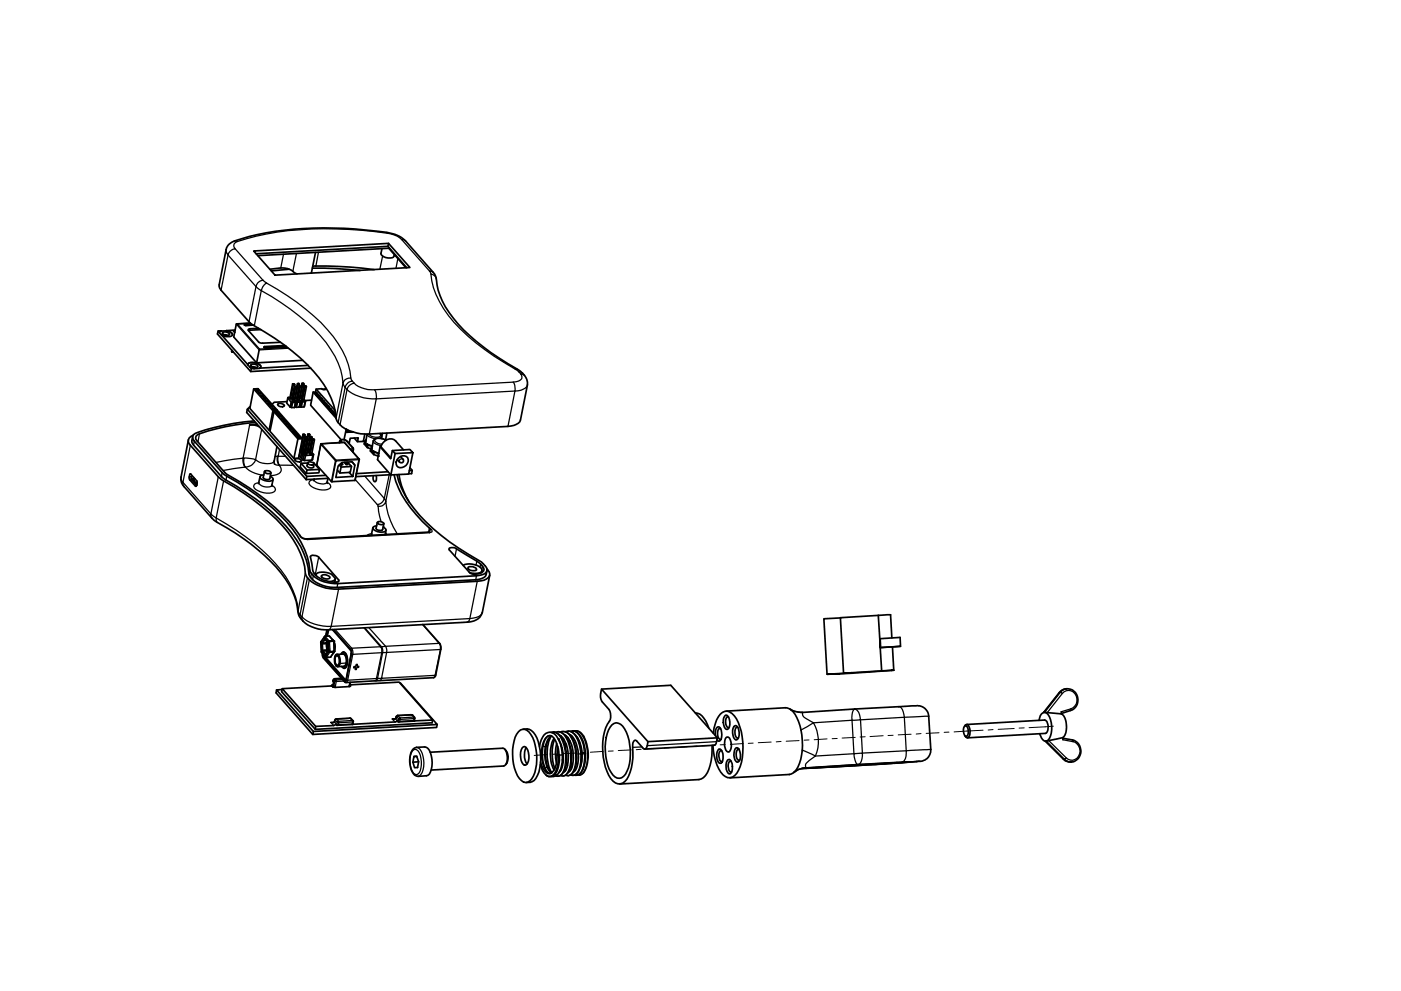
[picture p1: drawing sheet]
<svg xmlns="http://www.w3.org/2000/svg" width="420mm" height="297mm" viewBox="0 0 420 297" stroke-linecap="round" stroke-linejoin="round" font-family="sans-serif">
<!-- layer: Visible (ISO) -->
<g fill="none" stroke="#000" stroke-width=".51">
<path d="M68.5 73.5a6.7 6.7 0 0 1 4-1.9 102.5 102.5 0 0 1 40.3-2.3l3.2 .3a10.1 10.1 0 0 1 5.6 2.6l8.7 9.9a6.2 6.2 0 0 1 .8 3.2 25.8 25.8 0 0 0 7.9 13.6 79.2 79.2 0 0 0 17 12.3l.7 .7a4.4 4.4 0 0 1 1.5 3.5l-2.1 10.5a3.9 3.9 0 0 1-3.8 1.9l-41.6 2.3a10.6 10.6 0 0 1-9.6-3.9l-.2-.4a24.3 24.3 0 0 0-6.9-14.6 74.7 74.7 0 0 0-18.9-14.3l-8.8-9.9-.6-1.1 2.1-11.1zM76.1 75.2l40.4-2.3 6.4 7.3-40.4 2.3zM76.8 76.1l39.5-2.3 5.7 6.4M77.3 76.6l39.3-2.2 5.1 5.8M93.8 79.9h7.8l10.6 .9M94.6 75.7l-1.3 6.1M114.6 74.5l-.4 1.5a2.87 2.87 0 0 0 3.8 1.1l.2-.7M116.5 72.9l-.2 .9M116.6 74.2v.2M65.4 99.2l-.2 .9 10 11.3 18-1.1M65.8 99.7l.7 .7M66.2 99.2l-.4 .5"/>
<path d="M66.2 99.2h-.8l.4 .5M66.2 99.2h1.7M66.2 99.2l-.4 .4M66.8 99.6a1.45 1.45 0 0 1 2 .7 1.52 1.52 0 0 1-2.1-.5zM67.9 99.2l.6 .1a1.54 1.54 0 0 1 1.2 1.1M67.9 99.1a1.81 1.81 0 0 1 1.8 1.3 3.1 3.1 0 0 1-3.2 0M67.9 99.1v.1M70.4 99.6l-.4-.4 .4 .4M70.5 98.9l-2.6 .2M70.5 99l-.3 .2M71.2 97.1h-.3l-.8 3.9 6.9 7.8 13.8-.8M75.1 96.8l-4 .3"/>
<path d="M75.4 97.1l-2.1 .3 .4 .2 2.2-.1M75.8 97.4l-2.3 .1M77.5 98.4l-2.5 .1-.6 .4 3.3 3.8 1.1 .2 5.3-.3M78.3 98.8l-3.8 .3M81 80.7a11.4 11.4 0 0 1 5.2-.2l1.2 .5 1.6 1.1M86.7 80.7l-5.3 .5M93.7 80.4l7 .1 7.3 .6M66.5 100.4l7.8 8.9M67.1 100.3l1.2 .3M69.5 105.4l.4 .1M69.5 105l.2 .5M69.7 105.1l-.1 .4h.3"/>
<path d="M69.9 105.4v.1M74.3 109.2a2.76 2.76 0 0 1 3.9 .8M74.3 109.3a2.16 2.16 0 0 1 2.9-.3l.9 .5 .1 .7-.3 .1M74.3 109.3l.7 .8M75 110l1.2 .5M75 110l.4 .5h.8M75 110v.1M75.3 109.2l1.4 .1 .5 .2 .1 .5a1.68 1.68 0 0 1-2.1-.5zM75.4 110.5l-.2 .9M75.6 109.9l1.2 .3M76.1 116.6l1.3-.1 5.8 6.5-1.3 .1zM76.1 116.6l-1.2 5.8 5.8 6.6h.3"/>
<path d="M76.7 116.9l.7-.1 .3 .4-.7 .1zM77.4 117.7h.7l.3 .3h-.7zM77.4 116.8l-.1 .5M77.9 110.3l-1.7 .2M77.9 104.6l-.9 4.2M78.1 118.5l.7-.1 .3 .4-.7 .1zM78.1 117.7l-.1 .3M78.8 119.2h.7l.3 .4h-.7zM78.8 118.4l-.1 .4M79.5 119.2l-.1 .4M85.5 103.6l-6.2 .3-.1 .2 6.7-.2-6.5 .3M86.3 119.3l1 1.2"/>
<path d="M87 119.1h-.6l-.1 .2-.3 1.5 1.1 1.2M87.8 115l.6 .2-.9 4.4h-.4l-.2-.2 .9-4.4 .1 .2M87.8 119.1v.2l-.2-.1M88.3 119.9l.5 .5M88.4 115.2h-.5l-.8 4.4M88.5 115.8l.6 .2-.9 4.3h-.4l-.2-.2 .9-4.3 .1 .3M89.1 116l-.5 .1-.8 4.2M89.2 119l-.2 .1M89.2 115l.4-.1 .2 .3-.8 4.3-.6-.1M89.4 115.2l-.2-.2-.2 .9M89.7 119.7l.5 .6M89.8 115.2h-.4l-.9 4.3"/>
<path d="M89.9 115.7h.4l.2 .2-.9 4.4h-.4l-.2-.2 .9-4.4 .1 .2M90.4 119h.2M90.5 115.9h-.5l-.8 4.4M90.6 114.9h.4l.2 .2-.8 4.3-.6-.1M90.8 115.1l-.2-.2-.2 1M91.1 119.7l.5 .6M91.2 115.1h-.4l-.9 4.3M91.3 115.7l.4-.1 .2 .3-.8 4.3h-.5l-.2-.2 .9-4.3 .2 .2M91.9 115.9h-.4l-.9 4.3M92.5 109.5l-14.6 .8M93.4 119.9l-1.9 .2M93.9 117.5l-.7 4 9.1 10.3"/>
<path d="M94.6 117.6l-.2 .2M94.6 117.6h.3l.3 .4M94.8 118.2l.4-.2-.3 .3M94.8 116.6l5.7 6.4M95.1 118.5l.5-.2 .3 .4M95.5 119l.4-.3-.3 .4M95.8 119.4l.5-.2 .3 .4M96.2 119.7l.4-.1-.3 .3M97.6 116.6l.1 .1M97.7 116.4v.2a.94 .94 0 0 1-1.2-.1l-1.7 .1-.2 1M97.9 116.4l-1.3 .2M56.5 131.8l-2.2 11.2a3.2 3.2 0 0 0 .9 2.8l9.1 10.2a65.7 65.7 0 0 1 20 15.8 22 22 0 0 1 5.2 12.2 8 8 0 0 0 7 4.7l2.1 .1"/>
<path d="M57.8 130.9l-.3 1.6 .5 .9 9 10a70.3 70.3 0 0 1 20.4 16.3 24.3 24.3 0 0 1 5.4 12.8 9.2 9.2 0 0 0 8.3 3.6l41.6-2.3a4.7 4.7 0 0 0 2.9-1.1l.4-1.6M58 130.4a1.74 1.74 0 0 0-1.5 1.3 1.74 1.74 0 0 0 .6 1.8l8.8 9.8a85.5 85.5 0 0 1 18.9 14.4 24.6 24.6 0 0 1 6.9 14.6 8 8 0 0 0 6 4l3.8 .3 41.6-2.4a4 4 0 0 0 3.7-1.6 2.26 2.26 0 0 0-.8-2.1M74.2 122.7l-.2 .9 17.8 20.1M75 122l-.8 .7 17.8 20.1 5.7-.3M76.3 126.2a70.1 70.1 0 0 0-17.8 3.7 1.35 1.35 0 0 0-.2 2.4l8.9 9.9a69.4 69.4 0 0 1 20.5 16.3 24.3 24.3 0 0 1 5.3 12.9 9 9 0 0 0 8.3 3.5l41.6-2.3a3.5 3.5 0 0 0 3.1-1.4 3.6 3.6 0 0 0-2.4-3.2 62.6 62.6 0 0 1-21-17.6 24.8 24.8 0 0 1-3.5-8.1M76.6 126.6a64.9 64.9 0 0 0-17.4 3.7 1.15 1.15 0 0 0-.1 1.9l8.3 9.5a91.6 91.6 0 0 1 17.3 12.5l2 2.1 3.5 4.6 1.5 .6 37-2 .2-.4M77.1 127.1l-2.2 .3a4.9 4.9 0 0 1 2.9 .5M79.5 120.1l.7-.1 .3 .4h-.7zM80.2 120.8h.7l.3 .3-.7 .1zM80.2 120l-.1 .4M80.9 121.6h.7l.3 .4h-.7zM80.9 120.8l-.1 .4"/>
<path d="M81.6 122.4h.7l.3 .3-.7 .1zM81.6 121.6l-.1 .4M81.9 123.1l-1.2 5.9M82.2 123.4h1.3l7.2 8.1-1.4 .1zM82.2 123.4l-1.2 5.9 7.1 8.1 1.4-.1 1.2-5.8M82.3 122.4l-.1 .4M82.7 123.7h.7l.4 .4h-.7zM83.1 133.8l-.9 4.7 .2 .6M83.2 123v.4M83.3 121.1a1.45 1.45 0 0 1 2 .6l-.6 .2a1.06 1.06 0 0 1-1.4-.8zM83.4 124.5l.7-.1 .4 .4-.7 .1zM83.4 123.7v.4"/>
<path d="M84.1 125.3h.7l.4 .4h-.7zM84.1 124.4v.5M84.8 126.1l.7-.1 .4 .4-.7 .1zM84.8 125.3v.4M85.5 126.9h.7l.4 .3h-.7zM85.5 126v.5M86 120.4l-3.8 .2-.6 .6M86.2 127.7l.7-.1 .4 .4-.7 .1zM86.2 126.9v.3M86.9 128.4h.7l.4 .4h-.8zM86.9 127.6v.5M87.3 120.5l.5 .1-.4 1.6-.3-.2z"/>
<path d="M87.6 129.3l.7-.1 .4 .4-.8 .1zM87.6 128.4v.4M87.8 120.6h.8l-.3 1.6h-.9M88.3 130h.7l.4 .4h-.8zM88.3 129.2v.4M88.5 137.6l.7-.1a1.12 1.12 0 0 1 1.2 .7l-.5 .2a1.47 1.47 0 0 1-1.6-.6zM88.6 120.6l.2-.2-.5 1.8M88.8 120.4l.4 .2-.3 1.5-.4-.1zM89 130.9l.7-.1 .4 .4h-.8zM89 130v.4M89.2 120.6l.8-.1-.3 1.5-.8 .1M89.3 131.6l-1.2 5.8"/>
<path d="M89.7 136.4l.2 .1M89.7 130.8v.4M90 134.9l.7 .1-.6 .2M90 120.5l.2-.2-.5 1.7M90.2 120.3l.5 .1-.3 1.6-.5-.1zM90.3 138.9l-.3 1 1.8 2M90.3 138.9l1.8 2M90.5 135.6l-.4-.4-.3 1.5 .7 .6M90.7 120.4h.8l-.3 1.6h-.8M90.7 135.9l.7-.2-.9-.1-.3 1.5M90.7 134.2h.2M90.9 130.2l.6 .2-.9 4.3h-.4l-.1-.2"/>
<path d="M91.1 130.4l-.2-.2-.3 1.2M91.4 134.9h.2M91.5 120.4l.1-.1-.4 1.7M91.5 130.4h-.4l-.9 4.3M91.5 130.9l.6 .2-.8 4.3-.4 .1-.2-.3 .8-4.3 .3 .3M91.5 134.4l.1 .1M91.6 136.5l-.4-.1-.3 1.5M92.2 131.7l.6 .2-.9 4.3-.3 .1-.2-.3 .8-4.3 .2 .2M92.2 138.8l-1.9 .1M92.3 138.7l-.2 1.1 .7 .4 1.1-.1 .3-1M92.3 138.6l.7-.2a.96 .96 0 0 1 1.2 .7 1.14 1.14 0 0 1-1.9-.5zM92.3 130.1l.7 .2-.4 1.4"/>
<path d="M92.5 130.3l-.2-.2-.2 1-.3 .1-.9 4.3M92.8 135l.2 .1M92.9 135.6l-.8 .1M93 130.3h-.5l-.2 1.4M93 130.9l.6 .1-.8 4.4-.7-.2M93.2 131l-.2-.1-.2 1h-.4l-.8 4.4M93.5 135.7l.5 .5-.5 1.7h-2.6l-.4-.4 .2-1.6 .5 .5M93.5 137.9l.4-1.5-2.3 .1-.3 1.5M93.6 131h-.4l-.9 4.4M93.7 131.6h.4l.2 .2-.8 4.3h-.5l-.2-.2 .9-4.3 .2 .2M93.9 138.7l1.9 2M94 136.2l-.1 .2"/>
<path d="M94.3 131.8h-.4l-.9 4.3M96.5 120.1l.5-.2 .3 .4M96.9 120.5l.4-.2-.3 .4M97.2 121l.5-.2 .3 .3M97.6 121.3l.4-.2-.3 .4M97.9 121.7l.5-.2 .3 .4M98.3 122.1l.4-.2-.3 .3M98.6 122.5l.5-.1 .3 .3M98.6 122.5h.1M99 122.9l.4-.2-.3 .3M99.3 123.3l.5-.2 .3 .4M100.1 123.5l-.4 .2"/>
<path d="M100.1 123.5l-.3 .3M100.6 124.1l-.1-.2-.5 .2M100.7 124.3l-.3 .2M100.7 124.4l-.2 .2M100.8 125l-6.6-7.5h-.3l6.9 7.8M101.4 139.7l1.2-1.1 3-.2 .8 1-.6 3.4-5.1 .3zM101.8 132.7a1.24 1.24 0 0 1 .9-1 1.24 1.24 0 0 1 1.3 .5l2 2.2-.1 1.1M102.1 139.1l.2 .2M102.2 139l.2 .2M102.4 139.2l.3-.1v.2zM102.4 138.8l.3 .3M103.2 132.6l-7 .5-1.2 6.3 4.4 4.9 7.1-.3 1.2-6.4"/>
<path d="M103.2 132.6l.1 .1M103.3 138.6l.5 .6M103.3 132.6l4.4 5M103.4 138.5l.5 .6M103.7 128.6l.1 .1M103.8 128.7h.1M103.8 128.7l-.6 3M103.8 138.5l.5 .6M103.9 139.1h.4v.1h-.5zM104 129.1l.4 .4M104.1 128.8l-.2 .8 2-.1h-1.5l.1-.5M104.3 138.5l1.1 1.3-3.1 .2-.6-.6"/>
<path d="M105.4 139.8l-.4 1.8-3.1 .2-.7-.9M105.6 138.5l.8 .9M106.2 131.3l1 1.1M109.3 132.3l-.1 .8 1 1.1M109.4 130.1l-.4 2.2-1.8 .1 .2-1.2-2.4 .2-.2 1.2h-.5M109.6 132.5l-.1 .5 .5 .5 .1-.4M109.7 132.4h-.1M109.7 132l-.1 .5M109.8 131.8l-.5 .5 .3 .2M110.1 133.1l1.6 .6M110.1 133.1l.3 .3 1.2 .4M110.1 130.2l-.5 2.5 .4 .8"/>
<path d="M110.4 133.4l-.2 .8 1 .3M111.3 134.4l-.2 .8 1 1.1M111.4 134.6v.5l.5 .5 .1-.4M111.5 134.5h-.1M111.6 134.1l-.2 .5M111.6 133.9l-.3 .5 .1 .2M112 135.2l1.6 .6M112 135.2l.2 .3 1.4 .4M112.2 135.5l-.1 .8 1.3 .4 .1-.8M114 129.9a1.31 1.31 0 0 1 .4 1.5l.3-1.5M114 133.9l3.2 3.6 .5-2.4M114.2 133.9a2.81 2.81 0 0 1 4.4-1.8l2.4 2.8"/>
<path d="M114.2 133.9h-.2l-.8 3.9 4 4.6M114.2 133.9l3 3.4M115.7 131.9a3.1 3.1 0 0 0-3.6 0l-.7 2.9 .5 .8M116 129.8l-.4 2.1M117.7 135.1l5.2-.4 .9 1-5.3 .2zM119.1 137.7l.7 .8M119.4 137.3a1.61 1.61 0 0 1 1.9-.7 1.61 1.61 0 0 1 1.1 1.7 2.14 2.14 0 0 1-3.4 1.3 1.87 1.87 0 0 1 .4-2.3zM120.1 136.8l.8 .8a.67 .67 0 0 1-.1 1 .67 .67 0 0 1-.9-.1M123.8 135.7l-1.2 6.4-5.4 .3 1.3-6.5M57 142l2.1 2.2-.1 1.3-.3 .3-1.9-2.2zM57.3 142.9l.2 .9 1.5 1.7M57.3 143.4h1.1"/>
<path d="M57.5 143.7l1.5 1.6M57.6 143.4l-.1 .3M57.7 143.4l1.4 1.7M78 142.9l-.5 2.1M79.1 142.4l-.9 .2-.2 .3a2.78 2.78 0 0 0 3.3 1.2l.6-.4v-.3l-.8-.7M79.3 141.3l-.4 1.8 .7 .6h.9l.4-.2 .4-1.8M79.4 141.1h.4a1.17 1.17 0 0 1 1.4 .7l-.6 .2a1.17 1.17 0 0 1-1.3-.7zM81.9 143.7l-.3 2.1M92 142.8l-.2 .9M92.1 140.9l3.7-.2-.2 1-3.8 .2zM94.2 143.6l-.2 .5M98.4 143.4l-.2 1.5"/>
<path d="M98.5 143.4l-6.7 .3M102.3 140l-.4 1.8M104.7 141.6l1.1 1.2M111.8 158.2l-.5 2.1M112.8 142.5l.1 .5a1.11 1.11 0 0 1-.4 1.4 1.27 1.27 0 0 1-.5-1.8M113 157.6l-1.2 .6a2.87 2.87 0 0 0 3.8 1l.1-.6-.8-.6M113.2 156.6l-.4 1.8a1.35 1.35 0 0 0 1.9 .3l.4-1.7M113.3 156.4l.7-.1 1.1 .5-.2 .4-.5 .1a.85 .85 0 0 1-1.1-.9zM115.8 158.9l-.3 1.4M116.4 141.4l-9.5 .6M117.2 142.3l-10.5 .6M118.2 142.3a32.1 32.1 0 0 0 10.6 16"/>
<path d="M119.6 142.2a21.2 21.2 0 0 0 3.1 8.3M122.9 140.2l.7 .8M123.6 141l-.9 .1M123.6 141l-.2 1h-.8M93.1 166.7a2.26 2.26 0 0 1 2.5 .3l5.9 6.8 .1 .4a6.8 6.8 0 0 1-7.8-3.3zM94.7 172.3v.1a2.69 2.69 0 0 1 3.3-.8l1.4 .5 1.2 1.3a1.66 1.66 0 0 1-1.8 1M96.5 172.5a1.79 1.79 0 0 1 2.4 .7 1.88 1.88 0 0 1-2.6-.5zM100.6 173.5l-.2 1M134.7 164.3l.3-.1a2.14 2.14 0 0 1 1.9 .3l3 1.9a12.5 12.5 0 0 1 4.8 3.3 1.18 1.18 0 0 1 .4 1.3 1.18 1.18 0 0 1-1 .8l-.7 .2a2.6 2.6 0 0 1-2.6-.4l-6.1-6.8zM138.9 169.5a4.7 4.7 0 0 1 5.6 1.2v.4a3.5 3.5 0 0 1-3.7 .5M140.4 170l.8-.2a1.66 1.66 0 0 1 1.7 1l-.6 .3a1.33 1.33 0 0 1-1.9-1.1zM144.6 171.1l-.1 .6"/>
<path d="M146.9 172.4l-2.2 11.2a4.5 4.5 0 0 1-4.6 2.9l-41.5 2.3M96.2 192.5l.2 2.9M96.3 192.5l.3 .4 1.3-.2M96.4 192.5v.1a1.05 1.05 0 0 0 1.4 .2M96.5 195.5v.1M96.5 195.6l1.2 1.4M96.8 195.1l-.3 .3M96.9 195.1l-.4 .4M97.2 196.3l6.6 7.5M97.3 191l.2 .7M97.3 191l.2-.3h1.2l1.4 1.4M97.3 190.8l-1 1.7 .5 .3 1.1-.1"/>
<path d="M97.5 191.7v.1M97.5 191.7l.9 .9M97.6 192.8h.1M97.7 196v1h.8M97.9 192.7l.2-.2-.1 1.4 .3 1.3a1.05 1.05 0 0 0-1.4-.1M97.9 195l-1.1 .1M97.9 192.7l.1 2.2M98 190.6l-.6 .1-.1 .3M98 195h-1.3l-.2 .4M98 188.8l-.3 1.9M98.4 192.7l-.2 1.2 .3 1.1-.8 1.1v.9h1.4l1.2-1.7M98.4 192.6v.1"/>
<path d="M98.4 192.7l.1 2.2M98.5 194.9l.3 .5 1.4-.2M98.5 194.9l.5 .4 1.2-.1M98.6 188.8l-.4 1.8M98.6 195.1l.3 .3 1.2-.2M99.6 191.6a3.4 3.4 0 0 1 .3 4.3M99.7 188.7l5.6 6.4v.7l-1.6 8M99.8 192.1v.1M99.9 192.1l-1.3 .2-.1 .3M99.9 195.2v.1M100.1 192.2l-1.4 .1-.3 .4M100.1 192.2l-1.4-.1-.3 .5"/>
<path d="M100.1 195.2v.1M100.1 192.2l.1 3M100.7 196.3l.4-.2a2.47 2.47 0 0 1 .7 3.3l-.5 .4a2.46 2.46 0 0 1-.7-3.3zM101.1 196.1l1.8-.1a2.34 2.34 0 0 1 .7 3.3l-.5 .5h-1.8M101.1 196.5a2.07 2.07 0 0 1 .2 2.9M102.2 196.1l.7-.7a2.53 2.53 0 0 1 1.2 3.2 1.45 1.45 0 0 1-1 1.7l-.7-.5M102.9 195.4a1.89 1.89 0 0 1 1.3 2.4 2.53 2.53 0 0 1-.9 2.5h-.1M126.8 187.2l5.1 5.7 .3 .8v.9l-1.6 8-.6 .5-26.2 1.5-.5-.3-6.3-7-.3-.7v-.8M252 185.2l-4.9 .3 .9 16.6M263.4 184.5l-11.4 .7 1 16.6M263.4 184.5l3.7-.2 .4 6.9M263.4 184.5l.4 6.9"/>
<path d="M264 191.4l.1 2.7-.3-2.7 6.1-.3 .2 2.6-2.4 .2M267.7 193.9l-3.7 .2 .4 7M267.7 193.9l.3 7M270.1 193.7l-6 .4M82.9 206.8l-.1 .9 11 12.4M84.6 206.4l-.1 .9 10.1 11.3 35-2 .1-.8M94.7 217.7l-.1 .9M99.4 205.5v.1M99.4 205.5l.1 .1M99.5 205.6l-14.9 .8 10.1 11.3 5.4-.2 .5-.4 .4 .3 .5-.2M99.8 205.3l-.4 .2M99.8 216.6l.4-.1 .3-.8 .3-.2 4.2-.2 1 .8-.2 1.1-4.7 .2"/>
<path d="M99.9 204.3l.1 .1M100.1 204.3l-.2 1-.4 .3M102.4 203.3l-2.3 .2-.1 .8M105 205.3l14.7-.8 10 11.3-5.5 .3M105.1 204.5l-.1 1M105.2 205.6l-.4 .2-5 .1M119.9 216.2l-.3 .2-.5-.4-.6 .4-12.8 .6M120 204.7l11.1 12.5-37.1 2.1-11.1-12.5 1.7-.1M124.1 215.9l.1 .2M124.3 215l-.5-.6-.4-.2-4.1 .2-.4 .3-.3 .7-.4 .1M124.3 215l.1 .3M124.4 215.3l-.2 .8-4.7 .3"/>
<path d="M131.1 217.2l-.2 .8-37.1 2.1 .2-.8M155.5 219.3a2.17 2.17 0 0 1 3.7 .8 14.2 14.2 0 0 1 .2 13.4 2.06 2.06 0 0 1-1.8 1.1 2.06 2.06 0 0 1-1.8-1.3 14.4 14.4 0 0 1-.9-13.2zM156.9 218.6a3.5 3.5 0 0 1 4.1 2.6 14.5 14.5 0 0 1-.3 12.1 2.89 2.89 0 0 1-2.9 1.3M165.3 219.5a3.1 3.1 0 0 1 3.5 2.2 11.6 11.6 0 0 1-.1 10.2l-.9 .7h-1.2M166.6 219.5a3.1 3.1 0 0 1 3.8 2.4 11.4 11.4 0 0 1-.1 9.8l-.3 .3a1.55 1.55 0 0 1-1.9 .5M168.1 219.4a2.78 2.78 0 0 1 3.5 1.9 12 12 0 0 1 .2 10.3l-.6 .6a1.37 1.37 0 0 1-1.6 .1M169.6 219.3a3.3 3.3 0 0 1 3.9 2.6 12.1 12.1 0 0 1 0 9.4l-1.2 1h-1.2M171.1 219.3l.3-.2a2.8 2.8 0 0 1 3 2.1 11.4 11.4 0 0 1 0 10.2l-.9 .8-1.2 .1M172.1 219.1a2.81 2.81 0 0 1 3.3 2.3 11.4 11.4 0 0 1-.3 10.2 1.72 1.72 0 0 1-1.8 .7M180.4 206.6l13.9 15.7a2.47 2.47 0 0 1-.8 2.2l-.6-.2-2.3-2.4a1.2 1.2 0 0 0-.9 1.4 17.9 17.9 0 0 1-1.7 10.2 2.71 2.71 0 0 1-2.4 1.5 2.71 2.71 0 0 1-2.4-1.6 18.6 18.6 0 0 1-1-16.4 3.6 3.6 0 0 0 .4-4.4l-1.9-2.2-.5-.9-.1-1.2 .3-1.7 20.8-1.2 13.9 15.8M183.5 217.3a2.38 2.38 0 0 1 3.8 1.2 15.2 15.2 0 0 1 .3 13.6 2.17 2.17 0 0 1-3.8 .2 14.6 14.6 0 0 1-2-11.3 7.4 7.4 0 0 1 1.7-3.7zM208.5 213.7a4.6 4.6 0 0 1 3.7 3.5l.4 1.1"/>
<path d="M213.9 219.8a8.3 8.3 0 0 1 2.8-6.3 2.48 2.48 0 0 1 3.5 1.1 18.3 18.3 0 0 1 1.3 16.3 2.82 2.82 0 0 1-2.5 2.2 2.82 2.82 0 0 1-2.8-1.7 16.2 16.2 0 0 1-2.4-8M216.1 218.4h-.3a2.39 2.39 0 0 0 .2 3.3l.3-.1M217.6 214.4a2.17 2.17 0 0 1 1.3 2.8l-.4 1.2-.6 .2a3.2 3.2 0 0 1-.3-4.2zM217.7 213.2l17.9-1.1a4.1 4.1 0 0 1 3.4 3 17.9 17.9 0 0 1-.2 15.6 3.1 3.1 0 0 1-2.1 1.4M218.4 214.9l-.2-.1a2.38 2.38 0 0 0 .2 3.3l.2-.1M220.1 217.8l.6-.3a3.2 3.2 0 0 1 .3 4.2l-.3 .1a3.3 3.3 0 0 1-.6-4zM221.2 218h-.2a2.39 2.39 0 0 0 .2 3.3l.2-.1M236.9 212.5l1.4 .7 1.8 .3 16.2-1M248 202.1l20-1.2zM256.3 212.5l17.9-.9a3.5 3.5 0 0 1 4.3 3.1l.6 9.9a3.7 3.7 0 0 1-4.1 3.7l-33.2 2M256.4 212.5h.1M289.2 217.7l.6-.5a1.21 1.21 0 0 1 1 1.2l.2 .7a1.82 1.82 0 0 1-1 2.1l-.6-.6"/>
<path d="M289.3 217.7l.3-.2a2.15 2.15 0 0 1 .4 3.1l-.2 .2a2.31 2.31 0 0 1-.5-3.1zM289.9 217.2l23.4-1.4a2.61 2.61 0 0 1 .3 4l-23.5 1.4M311.8 219.9l.3 .7a2.11 2.11 0 0 0 1.4 1.6M313 213.5l4.7-5.9a3.3 3.3 0 0 1 5.2 .5 3.3 3.3 0 0 1-1.8 4.9l-2.8 .9M313 213.5a2.5 2.5 0 0 0-1.4 2.4M313 213.5h.1M313.1 213.5h.2M313.3 213.5l5 .5M313.3 213.5a2.52 2.52 0 0 1 1.7 2.1 7.1 7.1 0 0 1-.7 6.3l-.4 .2M318.3 213.3v.7M318.3 214a5.5 5.5 0 0 1 1.1 6.3l-.6 .8M123.9 224.5a4.5 4.5 0 0 1 4-.5 5.9 5.9 0 0 1 1.6 5.7 3.1 3.1 0 0 1-1.6 2.8l-2.5 .2a3.2 3.2 0 0 1-2.4-3.4l-.1-1.6 .2-1.5z"/>
<path d="M124.1 226.7h.9l.5 1.6-.3 1.7-.9 .1-.5-1.6zM125 226.7h-.9M125.5 228.3l-1.7 .2M129 225.5l21.8-1.2a3 3 0 0 1 1.3 3.4 1.92 1.92 0 0 1-1 1.9l-21.8 1.2M151.4 224.6a3.6 3.6 0 0 1 .3 4.6M156.6 224.2l.7-.4a3.9 3.9 0 0 1 .3 5.5 1.51 1.51 0 0 1-1.3-1.4l-.2-.8a4.2 4.2 0 0 1 .5-2.9zM157.8 224.1a5.1 5.1 0 0 0 .3 4.9M161.8 223.8a4.8 4.8 0 0 1 2.5-4.2 2.56 2.56 0 0 1 3 1.6 11.5 11.5 0 0 1 .2 10.6 1.89 1.89 0 0 1-2 .9M165.1 220.8l.3-.2a12.1 12.1 0 0 0 .1 11 7.5 7.5 0 0 1-1.9-6.3 7.7 7.7 0 0 1 1.5-4.5zM166.1 221.3a10.8 10.8 0 0 0 .1 9.5M166.3 221.6a13.5 13.5 0 0 0 .1 8.8M166.9 222.8a12.4 12.4 0 0 0 0 5.8"/>
<path d="M167.1 226.3h.7l-.3 .1M167.3 223.8l-.2 2.5M167.4 221.4a10.6 10.6 0 0 1 .6 9.9l-.3 .2M167.5 226.4l-.5 3.9a2.51 2.51 0 0 1-2.5 2.4 4.5 4.5 0 0 1-2.4-3.5M167.5 226.4l-.4-.1a7.1 7.1 0 0 1-1.6 5.2 1.55 1.55 0 0 1-2.4-.8l-1-2.2M167.6 226.3a8.6 8.6 0 0 0-2-5.6l-.9-.2a4.7 4.7 0 0 0-2 4.4 8.2 8.2 0 0 0 1.9 6.8h.8M167.7 221.9v.1M167.8 226.3a8.1 8.1 0 0 1-1.6 6 1.86 1.86 0 0 1-2.4 0M167.9 220.4a7.8 7.8 0 0 1 2.5 6.9l-.2 1.9a3.1 3.1 0 0 1-1.3 2.4M168 231.1h.1M168.1 230.7l.1 .2M168.1 220.6h.1"/>
<path d="M168.3 220.6l-.1 .2M168.3 223.4v.3M168.5 229l.2 .5M168.6 224.2l-.1 .7M168.7 227.7l.1 .9M169 221.4l-.2 .5M169.1 221.6l-.1 .6M169.3 230.8l.2 .3M169.4 220.3a7.8 7.8 0 0 1 2.6 6.9l-.2 1.9a3.1 3.1 0 0 1-1.4 2.4M169.5 230.4l.2 .5M169.7 220.5h-.1M169.7 223l-.1 1.1"/>
<path d="M169.9 228.5l.3 1M170.4 221.2l-.2 .3M170.8 230.7l.2 .3M170.9 220.2a7 7 0 0 1 2.5 5.8 5.8 5.8 0 0 1-1.4 5.4M170.9 222l-.1 .7M171.1 220.3v.1M171.2 229.6l.2 .6M171.3 228.6l.3 .9M171.6 220.7l-.2 .3M172.1 231.1l.2 .1M172.3 230.6l.3 .2M172.8 220.6a10.3 10.3 0 0 1 1.3 9.3"/>
<path d="M194.3 222.3l20.8-1.1-.3 1.7-.6 .5-20.8 1.1M213.6 223.4a15.3 15.3 0 0 1-2 9.1l-.7 .6-1.3 .6-23.8 1.3M214.6 220.5a2.6 2.6 0 0 1 .7-2.6 1.4 1.4 0 0 1 1.1 1.6 2.6 2.6 0 0 1-.8 2.7l-.6-.4M215.6 224.5a1.28 1.28 0 0 1 1.2 1.4 3.4 3.4 0 0 1-.6 2.9h-.4a3.3 3.3 0 0 1-.2-4.3zM216.5 225h-.3a2.38 2.38 0 0 0 .1 3.3l.4-.1M217.7 221.1l.4-.2a2.45 2.45 0 0 1 1.2 2.9 1.48 1.48 0 0 1-.9 1.6 3.4 3.4 0 0 1-.7-4.3zM218.1 228l.7-.4a3.4 3.4 0 0 1 .2 4.4 1.28 1.28 0 0 1-1.2-1.4 3.9 3.9 0 0 1 .3-2.6zM219.3 228.1h-.3a2.3 2.3 0 0 0 .1 3.3h.4M220.8 224.1a2.17 2.17 0 0 1 1.3 2.8 1.28 1.28 0 0 1-1.1 1.6 3.2 3.2 0 0 1-.2-4.4zM221.7 224.6h-.3a2.46 2.46 0 0 0 .2 3.4l.2-.2M236.7 232.1h.1M236.7 232.1l-17.8 1.1"/>
<path d="M241.7 230.3l-1.3 .1M242.8 230.1l16.1-.8 13.8-.9-31.8 1.9a4.3 4.3 0 0 0-2.9 1.3M242.8 230.2l-2.1 .1M313.9 222.1l-.4 .1M318.8 221.1l-4.9 1M318.8 221.3l2.8 .5a3.4 3.4 0 0 1 2.5 3.8 3.4 3.4 0 0 1-3.6 2.8l-1.2-.4-5.8-5.8M318.8 221.1v.6"/>
</g>
<!-- layer: Visible Narrow (ISO) -->
<g fill="none" stroke="#000" stroke-width=".38">
<path d="M70.5 74.6l8.4 9.4M71.2 72.4a1.26 1.26 0 0 0-1 .9 1.26 1.26 0 0 0 .3 1.3 2.37 2.37 0 0 0-2.1 1.8l-.6-1v-.6M85 76.2l-.8 4.1M88.9 76l-1.1 5.3M95.5 75.6l-.8 4.1M114.7 76.8l-.8 3.9M116 69.6l.1 .3a7.8 7.8 0 0 1 4.4 1.9M116.1 69.9a103.2 103.2 0 0 0-42.1 1.7l-2.8 .8-1-.2M116.5 74.4l.1 .1M119.3 77.5l-.6 2.9M120.5 71.8l1.1 .4M120.5 71.8l8.3 9.4"/>
<path d="M66.3 87l2.1-10.6 8.4 9.5-2.1 10.5M70.9 97.1l6.8 7.8 8.9-.5M73.4 97.3v.2M75 98.5l-.1 .5M75.1 96.9l-3.9 .2 6.7 7.5 8.3-.5M77.3 84.8l.5-.4 1.1-.4 1.1 .9a2.88 2.88 0 0 0-1.6 2.2l-1.6-1.2zM80 84.9a66.5 66.5 0 0 1 19.9 16 23.3 23.3 0 0 1 5.3 12.4 2.2 2.2 0 0 0-2.3 1.5 26 26 0 0 0-8.7-16.2 75.6 75.6 0 0 0-15.8-11.5l-2.1 10.5M129.9 81.6l-1.1-.4 .4 .9M130.9 83.7a1.89 1.89 0 0 0-1.7-1.6 27.2 27.2 0 0 0 9 16.6 77.7 77.7 0 0 0 16.2 11.9M79.3 103.9l-.1 .2M94.4 117.8l.4 .4M94.6 117.6l.3 .4"/>
<path d="M95.1 118.5l.4 .4M95.3 118.4l.3 .4M95.8 119.3l.4 .4M96 119.2l.3 .4M96.7 119.9l.3 .5M104.1 116.8l-.6-.7-2.1 10.6M104.1 116.8l-2.1 10.5M105.2 113.3l.5 .9a2.34 2.34 0 0 0-2.2 1.9l-.6-1.3-2.1 10.6M105.7 114.2l.5 .7M106.2 114.9a2.58 2.58 0 0 0-2.1 1.9M106.2 114.9a8 8 0 0 0 6.1 1.9l.5 1v1.8a12.7 12.7 0 0 1-8.7-2.8M153.9 114.5l.5 .9v1.8"/>
<path d="M153.9 114.5l-41.6 2.3M154.4 117.2l-41.6 2.4-2.1 10.5M154.4 117.2l-2.1 10.6M155.1 110.6h-.7l1.2 .8M155.6 111.4l1.1 .5M155.6 111.4l.5 .7M157.3 112.5l-1.2-.4a1.27 1.27 0 0 1-.6 2.1l-1.6 .3M158.2 115.4a3.8 3.8 0 0 1-3.8 1.8M57.1 133.5l-2.2 11.1M58.3 132.3l-.3 1.1M59.8 130l-.4 2.4M72.9 137.3l.1 1.8 .5 .9"/>
<path d="M72.9 137.3l-8.1 1.3M72.9 137.3h.3M73.2 137.3l-.1 1.2 .5 1.5M73.2 137.3l1.7 .1 1.7 .4a3.1 3.1 0 0 1-3 2.2M74.9 127.4l-2 9.9M78.5 128.6l-1.9 9.2a5.1 5.1 0 0 0 5.4 .7l.2-.3M82.4 139.1l.5 .3h.8M83.2 136.8l-.1 1.2 .6 1.4M83.2 136.8h-.7M83.2 136.8h2.4M83.7 139.4a1.57 1.57 0 0 1 .6 1.7 1.57 1.57 0 0 1-1.4 1.2l-1.8 .3M83.7 139.4h.1"/>
<path d="M83.8 139.4l4.3 .1M83.8 134.7a6.5 6.5 0 0 0-.2 4.4l.2 .3M95 139.4l1.2-6.3 4.4 5-1.2 6.2M96.3 133h.1M96.4 133l6.9-.4 4.3 4.9-6.8 .4zM96.4 133l-.2 .1M96.5 120.1l.4 .4M97.2 120.9l.4 .4M97.4 120.8l.4 .3M97.9 121.7l.4 .4M98.1 121.5l.4 .4M98.6 122.5l.4 .4"/>
<path d="M98.8 122.4l.4 .3M99.3 123.3l.4 .4M99.5 123.1l.4 .4M100 124.1l.4 .3M100.2 123.9l.4 .4M100.6 138l.2 .2zM101.9 132.3l.1 .2M102 132.5l-.1 .2M102 132.5l.1 .1M102.4 132.2l-.4 .3M102.4 132.2l.3 .4M103.2 132.6h.1"/>
<path d="M103.8 132.1l-.2-.2a1.05 1.05 0 0 0-1.4 .1l.2 .2M103.8 132.1l1.9 2.1M103.8 132.1l.2 .1M105.7 134.2l-.1 .3-.6 .1M105.7 134.2h.2M106 134.7l-.6 .4M107.6 137.8l-6.8 .4-1.2 6.2M107.6 137.8l-1.2 6.2M107.7 137.6l-.1 .2M107.8 137.7l-.2 .1M110.1 130.2a2.39 2.39 0 0 0 2.5 1.3M112 132.1a2.36 2.36 0 0 0 2.4 1.5"/>
<path d="M113.9 130l.3 .5a2.68 2.68 0 0 1-3.6-.4M114.4 130.9l-.5 .5M115.7 132l-1.1-.5a1.91 1.91 0 0 0-2.3 .5 2.22 2.22 0 0 0 2.3 1.1M120.8 137.7a.69 .69 0 0 0-.8 0 .69 .69 0 0 0-.2 .8M54.3 143l.2 1.1 .4 .5M54.9 144.6v.9l.3 .3M56.9 143.8h.6M57.3 142.2h-.4M57.3 142.9h-.5M58.4 143.4l-.1 .8M58.6 145.7h.3M58.9 144.8h.2"/>
<path d="M59.1 144.6l-.3 .2M65.2 156.6l-.3-.3-.1-1.1a60.6 60.6 0 0 1 20.9 17.7 23.4 23.4 0 0 1 3.7 10.1M65.5 142.9l-2.3 11.1-8.3-9.4M66.6 141.7l-.2 1.2M67.1 144.1l-2.3 11.1-1.6-1.2v.5l.3 .7M68 142.7l-.2 1.2M73.5 140l-6.6 1M73.5 140h.1M73.6 140a8.5 8.5 0 0 0 4.9 2.4M77.6 144.7a1.25 1.25 0 0 0-1.5 1.1 4.9 4.9 0 0 0 4.7 2 1.57 1.57 0 0 0 1.8-1.1l-.1-.4-1-.8M77.6 144.6a2.87 2.87 0 0 0 3.7 1.1l.2-.3M93 144.1l1.2-.4a2.75 2.75 0 0 0 3.9 .8 1.38 1.38 0 0 1 1 1.7 5 5 0 0 1-6.5-1.3z"/>
<path d="M106.6 143.7l6.6 7.5M113.2 151.2l.2 .6M113.4 151.8l.1 1.5 .8 3.1M113.4 151.8a1.92 1.92 0 0 0 2.3-1.5 20.7 20.7 0 0 0 3.4 9.7M115.6 159.6l.4 .6M116.7 142.4l-1.4 7-5.9-6.7M117.3 142.4l-1.6 7.9-.4-.9a2.38 2.38 0 0 1-2.1 1.8M128.5 159.5l.3 .2M128.8 159.7l-36.5 2M128.8 158.3l-.3 1.2M128.9 159.1l-.1-.8 .6 .4 .2 .5-.1 .2-.7 .3M89.9 160.5l.8 .9 1.6 .3"/>
<path d="M91.6 171.8l-2.2 11.2M91.9 161.5l.4 .2M92.2 173.2l-2.2 11.1M92.8 173.8l-2.2 11.1M92.9 170.8l-.3 1.2M93.4 171.9l-.2 1.2M94 172.5l-.3 1.2M95.6 167l-1 5.2M101.3 174.9l-.2 1.2M101.5 173.8l-.1 .6M101.5 176.6l-2.2 11.2M111.7 160.5l-.3-.6-1.4 .6"/>
<path d="M136.9 164.5l-.4 2.2M142.9 172.6l-.2 1.2M143 168.2l-.3 1.2M143.1 174.2l-2.2 11.2M144.1 169.1l-.1 .9M144.7 169.7l-.2 1M89.4 183l.6 1.3M89.4 183l-.1 .4M90 184.3v.9l.3 .3M90 184.3l.6 .6M90.6 184.9a12.3 12.3 0 0 0 8.7 2.9M90.6 184.9v.9l.3 .4"/>
<path d="M96.3 192.6l.1 2.8M96.5 195.5l1.1 1.3M96.5 192.8l.1 2.3M96.6 195.2l1 1.1M96.7 195.9l.3 1.2M96.7 192.9l.1 2.1M96.8 195.9l.2 1M96.9 195.1l.8 .9M97 196.1v.8M97 197.1l6.3 7.1M97 196.9l6.3 7.1M97 197.1v.2"/>
<path d="M97.3 196.6l6.1 7.2M97.3 191.5l-.8 1.2M97.4 191.5l1 1.1M97.5 190.7l1.2 1.4M97.5 191.7l-.7 1.1M97.9 192.8l.1 2.1M98 195l.2 .3M98.1 192.4l-.2 .4M98.1 188.8l-.4 1.9M98.2 188.8l-.3 1.9M98.4 193l.1 1.7M98.4 192.7l.1 2.2"/>
<path d="M98.4 188.8l-.4 1.8M98.4 193.6v.5M98.5 195.1l-.8 1.2M98.6 192.4l.1 2.8M98.6 192.3l-1.3-1.3-1 1.5M98.7 195.3l-1 1.5M98.7 190.7l1.3 1.4-.3-.4M98.8 192.3l.2 3M98.9 195.4l-1 1.6M99.3 192.2v.1M99.3 187.8l-.4 .8-.3 .2M99.3 192.1l.1 .1"/>
<path d="M99.4 195.3v.1M99.6 195.3l-.1 .1M99.8 188.7l5.4 6M99.9 195.8l.3-.4-1.1 1.6M99.9 192.1v.1M100 188.7l5.2 5.8M100.1 192.1a4.1 4.1 0 0 1 .2 3.2M100.1 192.2v3.1M100.1 192.8l.2 1.8M100.5 188.6l5 5.7M100.7 196.3l.3-.1a2.3 2.3 0 0 1 .7 3.2l-.3 .4h-.3a2.79 2.79 0 0 1-.4-3.5zM100.8 196.5h.3a2.15 2.15 0 0 1 .3 2.9l-.3 .1-.5-.6a2.3 2.3 0 0 1 .2-2.4z"/>
<path d="M101.1 196.5a1.93 1.93 0 0 0 .2 2.9M102.7 196.1l.3-.2a2.59 2.59 0 0 1 .3 3.9h-.4M103.8 198.7l-1.8 .2M105.2 194.5l.2 1.5M105.2 194.7l.1 1.2M105.2 194.7v.2M105.3 195.9l-1.5 7.7M105.3 195.8v.1M105.4 196l.4 .1M105.4 196l-1.5 7.8M105.5 194.3l.3 .8v1M105.5 194.3l-.3 .2"/>
<path d="M105.8 196.1l-1.5 7.8M106.1 199.8h.6l.1-.7h.4l-.1 .6h.5v.4h-.6l-.1 .6h-.4l.1-.6h-.6zM109.2 188.2l4.9 5.7M109.4 188.2l5 5.7M114.1 193.9l.4 .7v1M114.1 193.9h.3M114.1 193.9l-8.6 .4M114.4 193.9l1.2-.2 .4 .8v1.1M114.4 193.9l.3 .7v1M114.5 195.6l-1.6 7.8h.3l-.4 .7M114.5 195.6h.2M114.5 195.6l-8.7 .5"/>
<path d="M114.7 195.6l-1.5 7.8 1.2-.1-.5 .7M116 195.6h-1.3M126.7 187.2l5 5.6-16.1 .9-5-5.6M131.9 192.9l-.2-.1 .4 .9v1M132.1 194.7l-1.6 7.7-16.1 .9 1.6-7.7M132.1 194.7l-16.1 .9M132.2 194.6l-.1 .1M140.9 185.4l-.2 .6-.6 .5M140.9 185.4l-41.6 2.4M144.7 183.6a2.73 2.73 0 0 1-2.8 1.7l-1 .1M99.4 205.5v.1M99.5 205.6l.3 .3 .3-.3"/>
<path d="M99.8 216.6l-.6-.1a.84 .84 0 0 0 1.1-.1l.7 .8M99.9 205.3l.2 .3M99.9 204.3v-.2l.2 .2M99.9 203.9v.1M100.1 203.8l-.2 .1M100.1 205.6l.5 .1M100.1 203.8l.4 .3-.4 1.5M100.2 216.5h-1l.9 1M100.3 203.4l.2 .1M100.4 216l-.1 .3M100.4 215.9v.1M100.5 203.5l-.4 .3"/>
<path d="M100.5 203.5l.3 .3 1.9-.1M100.6 203.9l.2-.1v.5l-.3-.2zM100.6 215.9l-.2 .1M100.6 205.7l-.1 .3M100.6 215.9l.6 .6-.2 .7M100.8 215.5l.2 .1M100.8 204.3l-.2 1.4M101 215.6l-.4 .3M101 215.6l.5 .6M101 217.2l.4 .1M101 217.2v.2M101.3 216.3l.2-.1 .1 .4-.4-.1z"/>
<path d="M102.4 203.4l-1.9 .1M103.1 204.1l-2.3 .2M103.3 204.2v.1M103.4 203.8h.3M103.4 203.8l-.1 .2M103.6 203.8h-.2M103.8 203.6l-.1 .4h-.4M103.8 203.6h.1M103.9 203.8l-.3 .5-.3-.1M103.9 203.8l.4 .1M104.3 203.9l8.6-.5-.1 .4-.3 .3M104.3 203.9l-.5 .7"/>
<path d="M104.7 205.5l.1 .3M104.9 205.4l-.2 .1M104.9 204.5l-.2 1M104.9 205.3l.3 .3-.2-.1M105 215.3l.7 .6M105.3 215.4l-4.3 .2M105.7 215.9v.5M105.7 215.9l.2 .1M105.7 215.9l-4.2 .3M105.7 216.4l-4.1 .2-.1 .6 4.2-.2M105.7 216.4v.6M105.8 217h-.1"/>
<path d="M105.9 217l.1 .1M105.9 216.3l-.2 .1M118.2 215.5h-.6l.8 .1 .3-.3 .7 .8M118.6 215.4l-1 .1 .9 .9M118.8 215l-.1 .3M118.8 214.9v.1M119 214.9l-.2 .1M119 214.9l.6 .6-.2 .6M119.3 214.4l.1 .2M119.4 214.6l-.4 .3M119.4 214.6l.6 .6M119.4 216.1l.4 .2"/>
<path d="M119.4 216.1v.2M119.7 215.3l.3-.1v.4l-.4-.1zM120 215.6l4.2-.2-.1 .5-4.2 .3zM123.4 214.2l.7 .7M123.8 214.4l-4.4 .2M124.1 214.9l.1 .5M124.1 214.9l.2 .1M124.1 214.9l-4.1 .3M124.3 215.9l.1 .2M124.3 215.9l-.2 .1M124.4 215.3l-.2 .1M130.7 202.3l-.7 .8"/>
<path d="M166 219.4l-.3 .2M166 219.4a4.9 4.9 0 0 1 3.2 4.2 12.9 12.9 0 0 1-.4 7.9l-.5 .6-1 .5M166 219.4h.1M167.3 219.3a2.91 2.91 0 0 1 2.4 1.9 12.7 12.7 0 0 1 .6 10.2l-.9 1.1-.6 .1M168.8 219.3a2.91 2.91 0 0 1 2.5 1.8 12.7 12.7 0 0 1 .5 10.2l-.4 .7-1 .5M170.4 219.1a3.7 3.7 0 0 1 3 3l.8 3.9 .2-.1M171.4 219.4l.2-.2a1.89 1.89 0 0 1 2 1.1 12.7 12.7 0 0 1 .8 11l-1 .9-.6 .2M171.6 219.1h.3M172.6 219.1a4.3 4.3 0 0 1 3.1 3.9 10.5 10.5 0 0 1-.9 8.8l-1.1 .5M237.2 212.7l1 .5 2.3 .3M240.2 218.8l3.8-2.2a11.2 11.2 0 0 1 .5 10l-3.9-1.8M240.7 213.5v.6a2 2 0 0 0 1.4 1.5l1.9 1 11.5-.7"/>
<path d="M255.5 215.9l.6 10-11.6 .7-1.7 1.3a1.89 1.89 0 0 0-1.2 2l.1 .3-2.4 .5-1 .7M256.1 212.6l.2-.1a3.1 3.1 0 0 1 1.8 3.3l-2.6 .1v-1.7zM258.1 215.8l13.1-.8 .6 10-13.2 .7zM269.5 211.8a1.65 1.65 0 0 1 1.4 1.6l.3 1.6M278.5 214.7l-7.3 .3M317.7 207.6h.1M317.8 207.6h.1l-4.6 5.9M317.8 207.6l-4.7 5.9M318.6 207.9l-4.5 5.7M319.7 206.5l-1.4 .5-.5 .6M320 206.4l-.8 .2-1.3 1 .7 .3a2.54 2.54 0 0 1 3.1-.6 2.54 2.54 0 0 1 1.3 2.9 2.87 2.87 0 0 1-1.8 2.3M321.2 212.5l-.1 .5"/>
<path d="M321.2 212.5l-2.9 .8M123.6 225.2a.98 .98 0 0 1 1.7-.2 7 7 0 0 1 .4 6.6 .98 .98 0 0 1-1.7 .2 6.6 6.6 0 0 1-.4-6.6zM124.9 224a2.14 2.14 0 0 1 1.7 1.8 6.7 6.7 0 0 1-.7 6.7l-.5 .2M162.8 223.6l.7 .2a12.5 12.5 0 0 0 .5 6.2l.3 .1M163.5 230.3l.5-.3 .7 1.1 .7 .5M164.8 220.5a3.6 3.6 0 0 0-2.3 3.6 9.1 9.1 0 0 0 1.6 7.3l.9 .4M165.3 220.6a4.4 4.4 0 0 0-1.8 3.2l.3-.1M166.4 232.1l.5 .2 .2-.1M168.6 225.6h.2M168.7 226.2l-.9 .1M171.3 232.1l.3 .3M173.4 226h.8v1.2a5.7 5.7 0 0 1-1.9 5.1l-.5 .1"/>
<path d="M175.6 225.9h-1M192.5 223.9l-2.8 .1M214.9 222.3l-20.8 1.2M241.7 230.3h.1M241.7 230.3l-1.3 .1M256.1 225.9l2.5-.2v.9a2.73 2.73 0 0 1-1.2 2.6 1.6 1.6 0 0 1-1.1-1.6zM256.4 229.3v.2M257.4 229.2l-15.7 1M265.4 228.8v.1M270.5 228.5l-13.1 .7M272 228.4v.1M275 228.3l-33.3 2"/>
<path d="M279.1 224.6l-7.3 .4a3 3 0 0 1-1.3 3.5l5.5-.3-1.1 .1M313.6 222.2l5.4 5.4M313.8 222.2l5.4 5.3M314.5 222l5.2 5.1M318.8 221.7l3 .6M319 227.6l.6 .5 1.5 .3M319.2 227.5l1.3 .8 .9 .1M319.2 227.5l-.2 .1M321.6 221.8l.2 .5a2.8 2.8 0 0 1 2.1 3.1 2.8 2.8 0 0 1-2.9 2.4l-1.3-.7-.5 .4"/>
</g>
<g fill="#000">
<circle cx="96.2" cy="133.1" r=".19"/>
<circle cx="114.9" cy="158" r=".19"/>
<circle cx="96.4" cy="192.6" r=".19"/>
<circle cx="96.6" cy="195.3" r=".19"/>
<circle cx="97.8" cy="192.8" r=".19"/>
<circle cx="97.9" cy="195" r=".19"/>
<circle cx="268.4" cy="228.8" r=".19"/>
</g>
<!-- layer: Visible (ISO) -->
<g fill="#000">
<circle cx="94.4" cy="117.8" r=".25"/>
<circle cx="94.8" cy="118.2" r=".25"/>
<circle cx="95.1" cy="118.5" r=".25"/>
<circle cx="96.2" cy="119.7" r=".25"/>
<circle cx="88.5" cy="122" r=".25"/>
<circle cx="89.9" cy="121.9" r=".25"/>
<circle cx="96.5" cy="120.1" r=".25"/>
<circle cx="96.9" cy="120.5" r=".25"/>
<circle cx="97.9" cy="121.7" r=".25"/>
<circle cx="98.3" cy="122.1" r=".25"/>
<circle cx="99.3" cy="123.3" r=".25"/>
<circle cx="99.7" cy="123.7" r=".25"/>
<circle cx="113.4" cy="136.7" r=".25"/>
<circle cx="96.5" cy="195.4" r=".25"/>
<circle cx="97.7" cy="196" r=".25"/>
<circle cx="97.7" cy="195" r=".25"/>
<circle cx="97.8" cy="192.8" r=".25"/>
<circle cx="97.9" cy="195" r=".25"/>
<circle cx="97.9" cy="192.7" r=".25"/>
<circle cx="98" cy="195" r=".25"/>
<circle cx="98.4" cy="192.7" r=".25"/>
<circle cx="98.5" cy="194.9" r=".25"/>
<circle cx="100.1" cy="192.2" r=".25"/>
<circle cx="100.1" cy="195.2" r=".25"/>
<circle cx="105.7" cy="217" r=".25"/>
<circle cx="171.9" cy="219.1" r=".25"/>
<circle cx="167.4" cy="221.5" r=".25"/>
<circle cx="174.4" cy="225.9" r=".25"/>
</g>
<!-- layer: Centerline (ISO) -->
<g fill="none" stroke="#000" stroke-width=".3">
<path d="M276.2 219.9l-1.4 .1M281.6 219.6l-3.9 .2M284.6 219.4l-1.5 .1M294.8 218.9l-8.7 .5M297.8 218.7l-1.4 .1M304.2 218.4l-4.9 .2M307.1 218.2h-1.5M315.9 217.7l-7.3 .4M164.1 226.2l-3.9 .2M167.1 226l-1.5 .1M172.5 225.7l-3.9 .2M175.5 225.5l-1.5 .1"/>
<path d="M180.9 225.2l-3.9 .3M183.9 225.1l-1.5 .1M189.3 224.8l-3.9 .2M192.3 224.6l-1.5 .1M197.7 224.3l-3.9 .2M200.7 224.1l-1.5 .1M206.1 223.8l-3.9 .3M209.1 223.6l-1.5 .2M214.5 223.4l-3.9 .2M217.5 223.2l-1.5 .1M222.9 222.9l-3.9 .2M225.9 222.7l-1.5 .1"/>
<path d="M231.3 222.4l-3.9 .2M234.3 222.2l-1.5 .2M239.6 222l-3.8 .2M242.6 221.8l-1.4 .1M248 221.5l-3.8 .2M251.1 221.3l-1.5 .1M256.5 221l-4 .2M259.5 220.8l-1.6 .1M264.9 220.5l-4 .3M267.8 220.4l-1.5 .1M273.2 220.1l-3.8 .2"/>
</g>
</svg>
